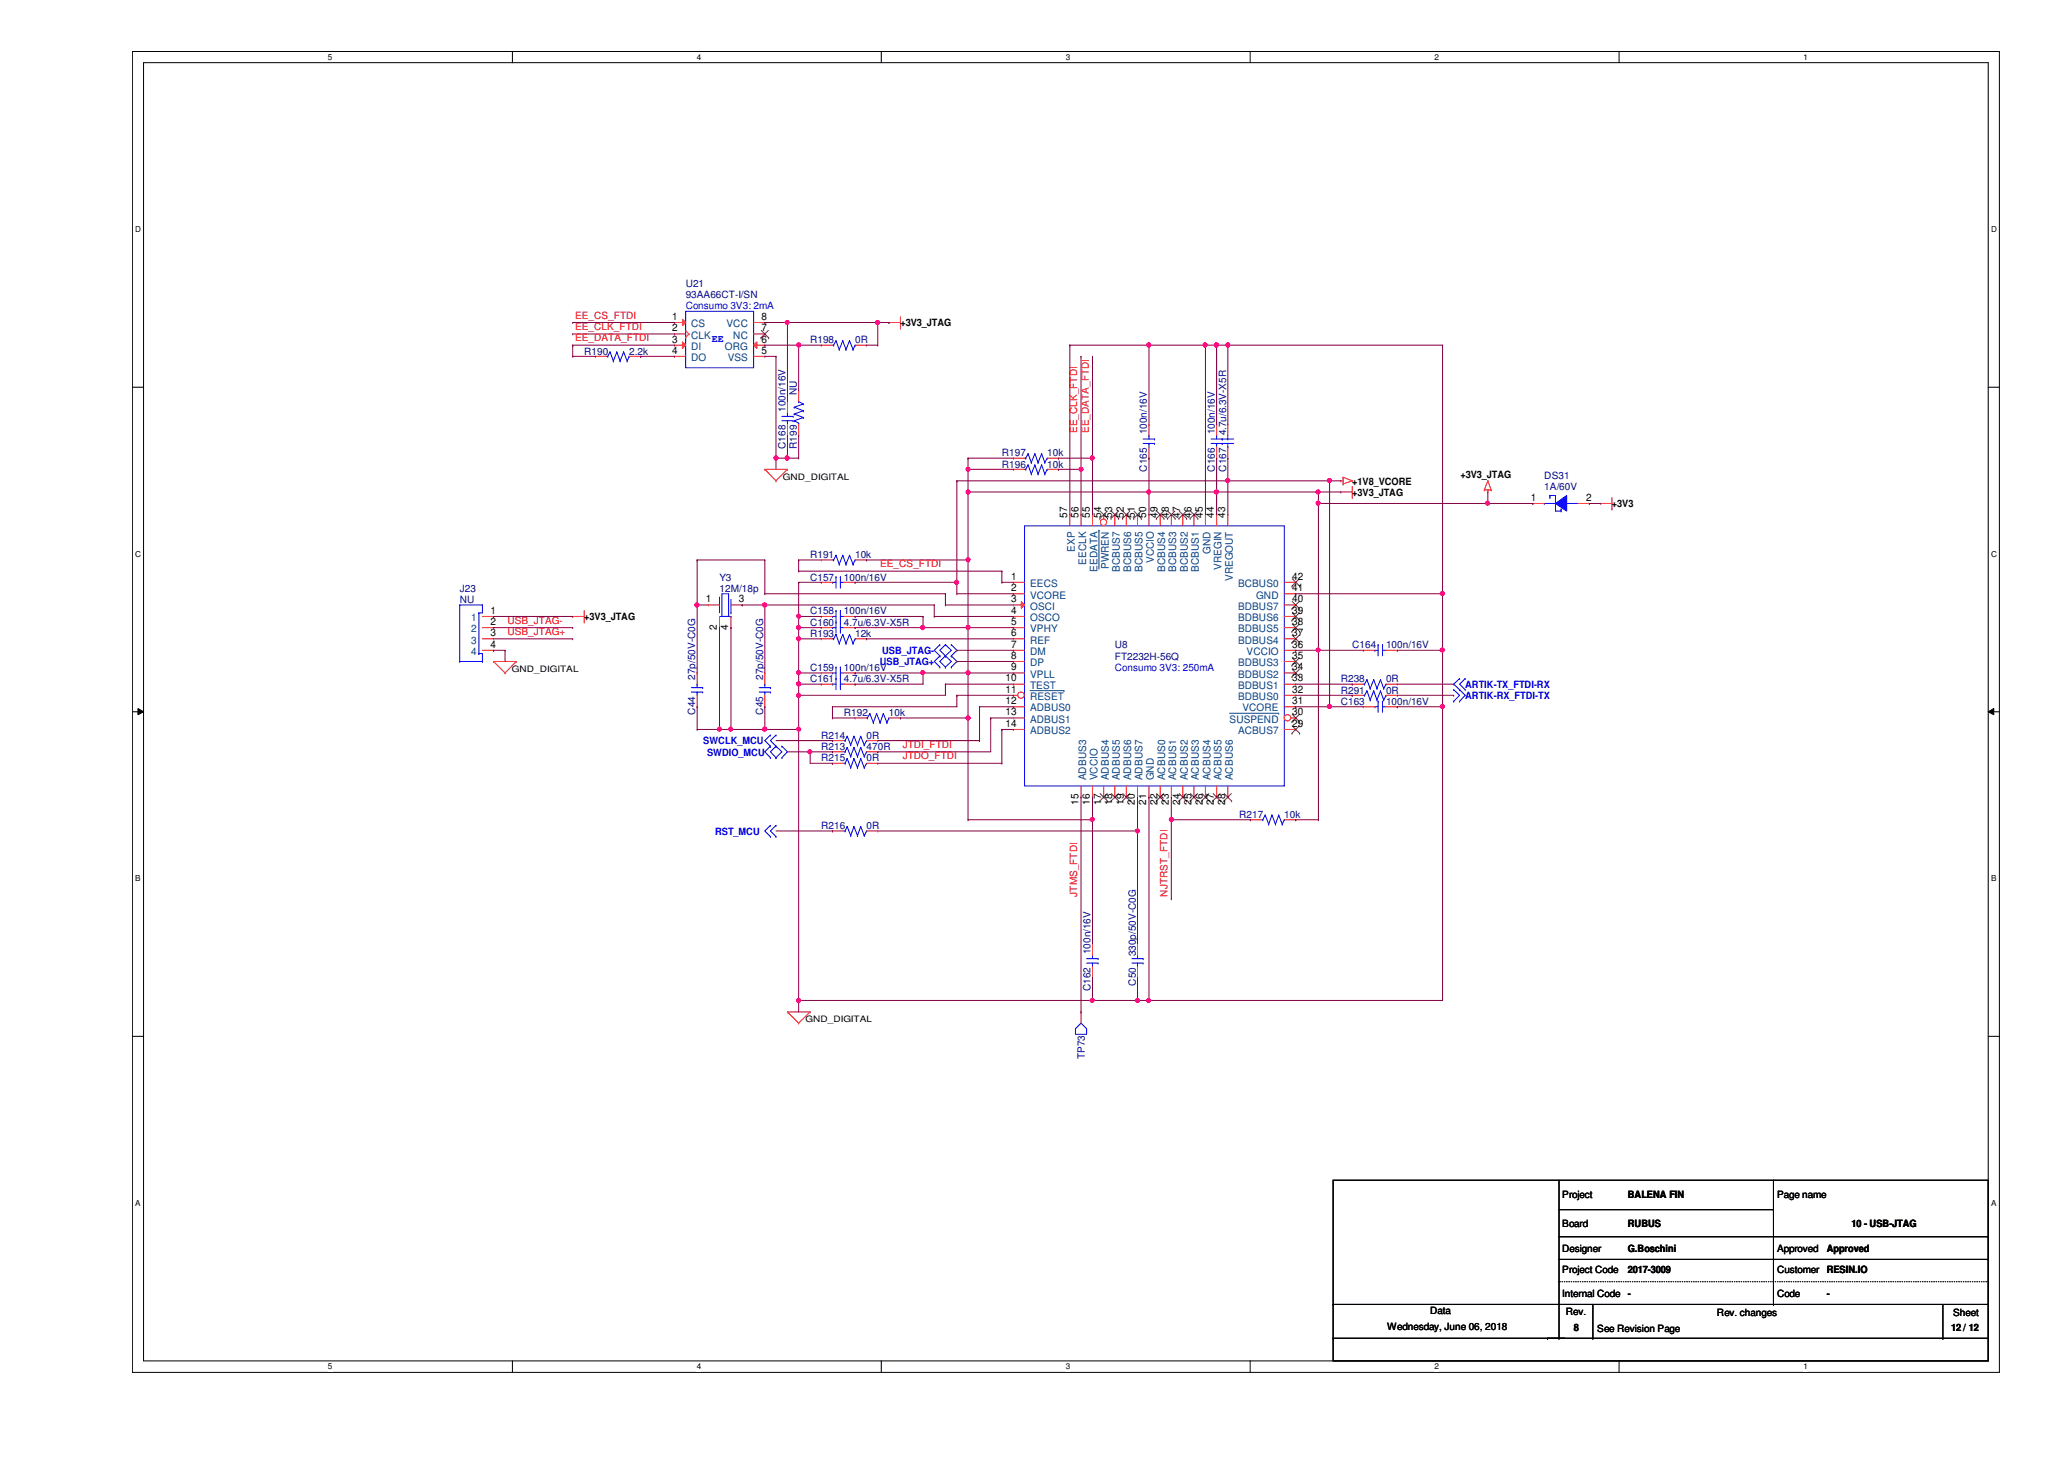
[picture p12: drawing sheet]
<svg xmlns="http://www.w3.org/2000/svg" width="297mm" height="210mm" viewBox="0 0 297 210" stroke-linecap="round" stroke-linejoin="round" font-family="sans-serif">
<defs><g id="words">
<g font-size="1.5">
<text x="96.7" y="46">1</text>
<text x="96.7" y="47.7">2</text>
<text x="109.6" y="47.7">7</text>
<text x="109.6" y="46">8</text>
<text x="96.7" y="49.3">3</text>
<text x="96.7" y="50.9">4</text>
<text x="109.6" y="50.9">5</text>
<text x="109.6" y="49.3">6</text>
<text x="153.6" y="74.5" transform="rotate(-90 153.6 74.5)">57</text>
<text x="155.2" y="74.5" transform="rotate(-90 155.2 74.5)">56</text>
<text x="156.8" y="74.5" transform="rotate(-90 156.8 74.5)">55</text>
<text x="158.5" y="74.5" transform="rotate(-90 158.5 74.5)">54</text>
<text x="160.1" y="74.5" transform="rotate(-90 160.1 74.5)">53</text>
<text x="161.7" y="74.5" transform="rotate(-90 161.7 74.5)">52</text>
<text x="163.3" y="74.5" transform="rotate(-90 163.3 74.5)">51</text>
<text x="165" y="74.5" transform="rotate(-90 165 74.5)">50</text>
<text x="166.6" y="74.5" transform="rotate(-90 166.6 74.5)">49</text>
<text x="168.2" y="74.5" transform="rotate(-90 168.2 74.5)">48</text>
<text x="169.8" y="74.5" transform="rotate(-90 169.8 74.5)">47</text>
<text x="171.4" y="74.5" transform="rotate(-90 171.4 74.5)">46</text>
<text x="173.1" y="74.5" transform="rotate(-90 173.1 74.5)">45</text>
<text x="174.7" y="74.5" transform="rotate(-90 174.7 74.5)">44</text>
<text x="176.3" y="74.5" transform="rotate(-90 176.3 74.5)">43</text>
<text x="220.3" y="72.1">1</text>
<text x="228.3" y="72.1">2</text>
<text x="145.5" y="83.4">1</text>
<text x="186" y="83.4">42</text>
<text x="70.6" y="88.3">1</text>
<text x="70.6" y="89.9">2</text>
<text x="101.6" y="86.7">1</text>
<text x="106.3" y="86.7">3</text>
<text x="145.5" y="85">2</text>
<text x="145.5" y="86.7">3</text>
<text x="145.5" y="88.3">4</text>
<text x="145.5" y="89.9">5</text>
<text x="186" y="85">41</text>
<text x="186" y="86.7">40</text>
<text x="186" y="88.3">39</text>
<text x="186" y="89.9">38</text>
<text x="70.6" y="91.5">3</text>
<text x="70.6" y="93.2">4</text>
<text x="103.2" y="90.6" transform="rotate(-90 103.2 90.6)">2</text>
<text x="104.8" y="90.6" transform="rotate(-90 104.8 90.6)">4</text>
<text x="145.5" y="91.5">6</text>
<text x="145.5" y="93.2">7</text>
<text x="145.5" y="94.8">8</text>
<text x="186" y="91.5">37</text>
<text x="186" y="93.2">36</text>
<text x="186" y="94.8">35</text>
<text x="144.7" y="98">10</text>
<text x="144.7" y="99.7">11</text>
<text x="144.7" y="101.3">12</text>
<text x="145.5" y="96.4">9</text>
<text x="186" y="96.4">34</text>
<text x="186" y="98">33</text>
<text x="186" y="99.7">32</text>
<text x="186" y="101.3">31</text>
<text x="144.7" y="102.9">13</text>
<text x="144.7" y="104.6">14</text>
<text x="186" y="102.9">30</text>
<text x="186" y="104.6">29</text>
<text x="155.2" y="115.8" transform="rotate(-90 155.2 115.8)">15</text>
<text x="156.8" y="115.8" transform="rotate(-90 156.8 115.8)">16</text>
<text x="158.5" y="115.8" transform="rotate(-90 158.5 115.8)">17</text>
<text x="160.1" y="115.8" transform="rotate(-90 160.1 115.8)">18</text>
<text x="161.7" y="115.8" transform="rotate(-90 161.7 115.8)">19</text>
<text x="163.3" y="115.8" transform="rotate(-90 163.3 115.8)">20</text>
<text x="165" y="115.8" transform="rotate(-90 165 115.8)">21</text>
<text x="166.6" y="115.8" transform="rotate(-90 166.6 115.8)">22</text>
<text x="168.2" y="115.8" transform="rotate(-90 168.2 115.8)">23</text>
<text x="169.8" y="115.8" transform="rotate(-90 169.8 115.8)">24</text>
<text x="171.4" y="115.8" transform="rotate(-90 171.4 115.8)">25</text>
<text x="173.1" y="115.8" transform="rotate(-90 173.1 115.8)">26</text>
<text x="174.7" y="115.8" transform="rotate(-90 174.7 115.8)">27</text>
<text x="176.3" y="115.8" transform="rotate(-90 176.3 115.8)">28</text>
</g>
<g font-size="1.5" fill="#004080">
<text x="99.5" y="47.1">CS</text>
<text x="104.6" y="47.1">VCC</text>
<text x="99.5" y="48.7">CLK</text>
<text x="99.5" y="50.3">DI</text>
<text x="99.5" y="51.9">DO</text>
<text x="104.3" y="50.3">ORG</text>
<text x="104.7" y="51.9">VSS</text>
<text x="105.5" y="48.7">NC</text>
<text x="154.7" y="79.4" transform="rotate(-90 154.7 79.4)">EXP</text>
<text x="156.3" y="81.2" transform="rotate(-90 156.3 81.2)">EECLK</text>
<text x="157.9" y="82.3" transform="rotate(-90 157.9 82.3)">EEDATA</text>
<text x="159.6" y="81.9" transform="rotate(-90 159.6 81.9)">PWREN</text>
<text x="161.2" y="82.3" transform="rotate(-90 161.2 82.3)">BCBUS7</text>
<text x="162.8" y="82.3" transform="rotate(-90 162.8 82.3)">BCBUS6</text>
<text x="164.4" y="82.3" transform="rotate(-90 164.4 82.3)">BCBUS5</text>
<text x="166.1" y="81" transform="rotate(-90 166.1 81)">VCCIO</text>
<text x="167.7" y="82.3" transform="rotate(-90 167.7 82.3)">BCBUS4</text>
<text x="169.3" y="82.3" transform="rotate(-90 169.3 82.3)">BCBUS3</text>
<text x="170.9" y="82.3" transform="rotate(-90 170.9 82.3)">BCBUS2</text>
<text x="172.6" y="82.3" transform="rotate(-90 172.6 82.3)">BCBUS1</text>
<text x="174.2" y="79.7" transform="rotate(-90 174.2 79.7)">GND</text>
<text x="175.8" y="82" transform="rotate(-90 175.8 82)">VREGIN</text>
<text x="177.4" y="83.6" transform="rotate(-90 177.4 83.6)">VREGOUT</text>
<text x="67.8" y="89.4">1</text>
<text x="148.3" y="84.5">EECS</text>
<text x="148.3" y="86.1">VCORE</text>
<text x="148.3" y="87.7">OSCI</text>
<text x="148.3" y="89.4">OSCO</text>
<text x="178.2" y="84.5">BCBUS0</text>
<text x="178.2" y="87.7">BDBUS7</text>
<text x="178.2" y="89.4">BDBUS6</text>
<text x="180.8" y="86.1">GND</text>
<text x="67.8" y="91">2</text>
<text x="67.8" y="92.6">3</text>
<text x="67.8" y="94.2">4</text>
<text x="148.3" y="91">VPHY</text>
<text x="148.3" y="92.6">REF</text>
<text x="148.3" y="94.2">DM</text>
<text x="148.3" y="95.8">DP</text>
<text x="178.2" y="91">BDBUS5</text>
<text x="178.2" y="92.6">BDBUS4</text>
<text x="178.2" y="95.8">BDBUS3</text>
<text x="179.4" y="94.2">VCCIO</text>
<text x="148.3" y="97.5">VPLL</text>
<text x="148.3" y="99.1">TEST</text>
<text x="148.3" y="100.7">RESET</text>
<text x="178.2" y="97.5">BDBUS2</text>
<text x="178.2" y="99.1">BDBUS1</text>
<text x="178.2" y="100.7">BDBUS0</text>
<text x="148.3" y="102.4">ADBUS0</text>
<text x="148.3" y="104">ADBUS1</text>
<text x="148.3" y="105.6">ADBUS2</text>
<text x="177" y="104">SUSPEND</text>
<text x="178.2" y="105.6">ACBUS7</text>
<text x="178.8" y="102.4">VCORE</text>
<text x="156.3" y="112.3" transform="rotate(-90 156.3 112.3)">ADBUS3</text>
<text x="157.9" y="112.3" transform="rotate(-90 157.9 112.3)">VCCIO</text>
<text x="159.6" y="112.3" transform="rotate(-90 159.6 112.3)">ADBUS4</text>
<text x="161.2" y="112.3" transform="rotate(-90 161.2 112.3)">ADBUS5</text>
<text x="162.8" y="112.3" transform="rotate(-90 162.8 112.3)">ADBUS6</text>
<text x="164.4" y="112.3" transform="rotate(-90 164.4 112.3)">ADBUS7</text>
<text x="166.1" y="112.3" transform="rotate(-90 166.1 112.3)">GND</text>
<text x="167.7" y="112.3" transform="rotate(-90 167.7 112.3)">ACBUS0</text>
<text x="169.3" y="112.3" transform="rotate(-90 169.3 112.3)">ACBUS1</text>
<text x="170.9" y="112.3" transform="rotate(-90 170.9 112.3)">ACBUS2</text>
<text x="172.6" y="112.3" transform="rotate(-90 172.6 112.3)">ACBUS3</text>
<text x="174.2" y="112.3" transform="rotate(-90 174.2 112.3)">ACBUS4</text>
<text x="175.8" y="112.3" transform="rotate(-90 175.8 112.3)">ACBUS5</text>
<text x="177.4" y="112.3" transform="rotate(-90 177.4 112.3)">ACBUS6</text>
</g>
<g font-size="1.4" fill="#000080">
<text x="98.7" y="41.3">U21</text>
<text x="98.7" y="42.9">93AA66CT-I/SN</text>
<text x="84.1" y="51">R190</text>
<text x="90.6" y="51">2.2k</text>
<text x="116.6" y="49.4">R198</text>
<text x="123.1" y="49.4">0R</text>
<text x="113" y="59.3" transform="rotate(-90 113 59.3)">100n/16V</text>
<text x="114.7" y="56.8" transform="rotate(-90 114.7 56.8)">NU</text>
<text x="113" y="64.6" transform="rotate(-90 113 64.6)">C168</text>
<text x="114.7" y="64.6" transform="rotate(-90 114.7 64.6)">R199</text>
<text x="144.2" y="65.7">R197</text>
<text x="150.7" y="65.7">10k</text>
<text x="165.1" y="62.5" transform="rotate(-90 165.1 62.5)">100n/16V</text>
<text x="174.8" y="62.5" transform="rotate(-90 174.8 62.5)">100n/16V</text>
<text x="176.4" y="62.7" transform="rotate(-90 176.4 62.7)">4.7u/6.3V-X5R</text>
<text x="144.2" y="67.3">R196</text>
<text x="150.7" y="67.3">10k</text>
<text x="165.1" y="67.9" transform="rotate(-90 165.1 67.9)">C165</text>
<text x="174.8" y="67.9" transform="rotate(-90 174.8 67.9)">C166</text>
<text x="176.4" y="67.9" transform="rotate(-90 176.4 67.9)">C167</text>
<text x="222.2" y="68.9">DS31</text>
<text x="222.2" y="70.5">1A/60V</text>
<text x="103.5" y="83.5">Y3</text>
<text x="116.6" y="83.5">C157</text>
<text x="116.6" y="80.3">R191</text>
<text x="121.5" y="83.5">100n/16V</text>
<text x="123.1" y="80.3">10k</text>
<text x="66.2" y="85.1">J23</text>
<text x="66.2" y="86.8">NU</text>
<text x="103.5" y="85.1">12M/18p</text>
<text x="116.6" y="88.4">C158</text>
<text x="121.5" y="88.4">100n/16V</text>
<text x="116.6" y="90">C160</text>
<text x="116.6" y="91.7">R193</text>
<text x="121.5" y="90">4.7u/6.3V-X5R</text>
<text x="123.1" y="91.7">12k</text>
<text x="160.4" y="93.3">U8</text>
<text x="160.4" y="94.9">FT2232H-56Q</text>
<text x="194.6" y="93.3">C164</text>
<text x="199.5" y="93.3">100n/16V</text>
<text x="100" y="97.8" transform="rotate(-90 100 97.8)">27p/50V-C0G</text>
<text x="109.8" y="97.8" transform="rotate(-90 109.8 97.8)">27p/50V-C0G</text>
<text x="116.6" y="98.2">C161</text>
<text x="116.6" y="96.5">C159</text>
<text x="121.5" y="98.2">4.7u/6.3V-X5R</text>
<text x="121.5" y="96.5">100n/16V</text>
<text x="193" y="98.2">R238</text>
<text x="193" y="99.8">R291</text>
<text x="193" y="101.4">C163</text>
<text x="199.5" y="98.2">0R</text>
<text x="199.5" y="99.8">0R</text>
<text x="199.5" y="101.4">100n/16V</text>
<text x="100" y="102.8" transform="rotate(-90 100 102.8)">C44</text>
<text x="109.8" y="102.8" transform="rotate(-90 109.8 102.8)">C45</text>
<text x="118.2" y="107.9">R213</text>
<text x="118.2" y="106.3">R214</text>
<text x="121.5" y="103">R192</text>
<text x="124.7" y="107.9">470R</text>
<text x="124.7" y="106.3">0R</text>
<text x="127.9" y="103">10k</text>
<text x="118.2" y="109.5">R215</text>
<text x="124.7" y="109.5">0R</text>
<text x="118.2" y="119.3">R216</text>
<text x="124.7" y="119.3">0R</text>
<text x="178.4" y="117.6">R217</text>
<text x="184.8" y="117.6">10k</text>
<text x="156.9" y="137.3" transform="rotate(-90 156.9 137.3)">100n/16V</text>
<text x="163.4" y="137.6" transform="rotate(-90 163.4 137.6)">330p/50V-C0G</text>
<text x="156.9" y="142.6" transform="rotate(-90 156.9 142.6)">C162</text>
<text x="163.4" y="141.8" transform="rotate(-90 163.4 141.8)">C50</text>
<text x="156.1" y="152.4" transform="rotate(-90 156.1 152.4)">TP73</text>
</g>
<g font-size="1.4" fill="#f00">
<text x="82.8" y="45.8">EE_CS_FTDI</text>
<text x="82.8" y="47.5">EE_CLK_FTDI</text>
<text x="82.8" y="49.1">EE_DATA_FTDI</text>
<text x="155" y="62.3" transform="rotate(-90 155 62.3)">EE_CLK_FTDI</text>
<text x="156.7" y="62.3" transform="rotate(-90 156.7 62.3)">EE_DATA_FTDI</text>
<text x="126.7" y="81.6">EE_CS_FTDI</text>
<text x="73" y="89.7">USB_JTAG-</text>
<text x="73" y="91.4">USB_JTAG+</text>
<text x="129.9" y="107.6">JTDI_FTDI</text>
<text x="129.9" y="109.3">JTDO_FTDI</text>
<text x="155" y="129" transform="rotate(-90 155 129)">JTMS_FTDI</text>
<text x="168" y="129" transform="rotate(-90 168 129)">NJTRST_FTDI</text>
</g>
<g font-size="1.4" fill="#00f">
<text x="98.7" y="44.5">Consumo 3V3: 2mA</text>
<text x="102.4" y="49.2">EE</text>
<text x="126.6" y="95.7">USB_JTAG+</text>
<text x="127" y="94.1">USB_JTAG-</text>
<text x="160.4" y="96.5">Consumo 3V3: 250mA</text>
<text x="210.9" y="100.6">ARTIK-RX_FTDI-TX</text>
<text x="210.9" y="99">ARTIK-TX_FTDI-RX</text>
<text x="101.2" y="107.1">SWCLK_MCU</text>
<text x="101.8" y="108.7">SWDIO_MCU</text>
<text x="102.9" y="120.1">RST_MCU</text>
</g>
<g font-size="1.4">
<text x="129.6" y="46.9">+3V3_JTAG</text>
<text x="194.6" y="71.3">+3V3_JTAG</text>
<text x="194.6" y="69.7">+1V8_VCORE</text>
<text x="210.2" y="68.7">+3V3_JTAG</text>
<text x="232" y="72.9">+3V3</text>
<text x="84.1" y="89.2">+3V3_JTAG</text>
<text x="224.8" y="172.4">Project</text>
<text x="234.3" y="172.4">BALENA FIN</text>
<text x="255.7" y="172.4">Page name</text>
<text x="224.8" y="176.5">Board</text>
<text x="234.3" y="176.5">RUBUS</text>
<text x="266.4" y="176.5">10 - USB-JTAG</text>
<text x="224.8" y="183.2">Project Code</text>
<text x="224.8" y="180.1">Designer</text>
<text x="234.3" y="183.2">2017-3009</text>
<text x="234.3" y="180.1">G.Boschini</text>
<text x="255.7" y="180.1">Approved</text>
<text x="255.7" y="183.2">Customer</text>
<text x="262.9" y="183.2">RESIN.IO</text>
<text x="262.9" y="180.1">Approved</text>
<text x="199.6" y="191.3">Wednesday, June 06, 2018</text>
<text x="205.8" y="189">Data</text>
<text x="224.8" y="186.6">Internal Code</text>
<text x="225.3" y="189.2">Rev.</text>
<text x="226.5" y="191.5">8</text>
<text x="229.9" y="191.6">See Revision Page</text>
<text x="234.3" y="186.6">-</text>
<text x="247.1" y="189.4">Rev. changes</text>
<text x="255.7" y="186.6">Code</text>
<text x="262.9" y="186.6">-</text>
<text x="280.8" y="191.5">12 / 12</text>
<text x="281.1" y="189.4">Sheet</text>
</g>
<g font-size="1.3">
<text x="112.6" y="69">GND_DIGITAL</text>
<text x="73.7" y="96.7">GND_DIGITAL</text>
<text x="115.9" y="147.1">GND_DIGITAL</text>
</g>
<g font-size="1.2">
<text x="47.2" y="8.6">5</text>
<text x="100.3" y="8.6">4</text>
<text x="153.4" y="8.6">3</text>
<text x="206.5" y="8.6">2</text>
<text x="259.5" y="8.6">1</text>
<text x="19.5" y="33.4">D</text>
<text x="286.6" y="33.4">D</text>
<text x="19.5" y="80.1">C</text>
<text x="286.6" y="80.1">C</text>
<text x="19.5" y="126.8">B</text>
<text x="286.6" y="126.8">B</text>
<text x="19.5" y="173.5">A</text>
<text x="286.6" y="173.5">A</text>
<text x="47.2" y="197">5</text>
<text x="100.3" y="197">4</text>
<text x="153.4" y="197">3</text>
<text x="206.5" y="197">2</text>
<text x="259.5" y="197">1</text>
</g>
</g></defs>
<path d="M19.1 7.4h268.6v190h-268.6zM20.7 9h265.4v186.8h-265.4z" fill="none" stroke="#000" stroke-width=".14"/>
<g fill="#fff">
<path d="M47.2 7.6h.6v1.3h-.6z"/>
<path d="M47.2 196h.6v1.3h-.6z"/>
</g>
<path d="M73.7 7.4v1.6M73.7 195.8v1.6" fill="none" stroke="#000" stroke-width=".14"/>
<g fill="#fff">
<path d="M100.3 7.6h.6v1.3h-.6z"/>
<path d="M100.3 196h.6v1.3h-.6z"/>
</g>
<path d="M126.8 7.4v1.6M126.8 195.8v1.6" fill="none" stroke="#000" stroke-width=".14"/>
<g fill="#fff">
<path d="M153.4 7.6h.6v1.3h-.6z"/>
<path d="M153.4 196h.6v1.3h-.6z"/>
</g>
<path d="M179.9 7.4v1.6M179.9 195.8v1.6" fill="none" stroke="#000" stroke-width=".14"/>
<g fill="#fff">
<path d="M206.5 7.6h.6v1.3h-.6z"/>
<path d="M206.5 196h.6v1.3h-.6z"/>
</g>
<path d="M233 7.4v1.6M233 195.8v1.6" fill="none" stroke="#000" stroke-width=".14"/>
<g fill="#fff">
<path d="M259.5 7.6h.6v1.3h-.6z"/>
<path d="M259.5 196h.6v1.3h-.6z"/>
<path d="M19.5 32.3h.8v1.4h-.8z"/>
<path d="M286.6 32.3h.8v1.4h-.8z"/>
<path d="M19.5 79h.8v1.3h-.8z"/>
<path d="M286.6 79h.8v1.3h-.8z"/>
</g>
<path d="M19.1 55.7h1.6M286.1 55.7h1.6" fill="none" stroke="#000" stroke-width=".14"/>
<g fill="#fff">
<path d="M19.5 125.7h.7v1.3h-.7z"/>
<path d="M286.6 125.7h.7v1.3h-.7z"/>
</g>
<path d="M19.1 102.4h1.6M19.9 101.9l.8 .5-.8 .4zM286.1 102.4l.8-.5v.9zM286.1 102.4h1.6" fill="none" stroke="#000" stroke-width=".14"/>
<path d="M19.9 101.9l.8 .5-.8 .4zM286.1 102.4l.8-.5v.9z" fill="#000"/>
<g fill="#fff">
<path d="M19.5 172.4h.7v1.3h-.7z"/>
<path d="M286.6 172.4h.7v1.3h-.7z"/>
</g>
<g fill="none" stroke="#000" stroke-width=".14">
<path d="M19.1 149.1h1.6M286.1 149.1h1.6M191.9 169.8h94.2v26h-94.2zM224.4 177.9h61.7M224.4 169.8v22.7M224.4 174h30.8M255.2 174.7h.1M255.2 174h.1M255.2 169.8v17.9M286.1 177.9h.1M191.9 192.5h.1M191.9 187.7h.1"/>
<path d="M191.9 192.5h94.2M191.9 187.7h94.2M222.7 192.5h.1M224.4 192.5h.1M224.4 181.2h61.7M229.2 192.5h.1M229.2 187.7v4.8M255.2 187.7h.1M279.6 192.5h.1M279.6 187.7v4.8M286.1 181.2h.1"/>
</g>
<g fill="none" stroke="#f00" stroke-width=".14">
<path d="M127.9 46.4h.1M127.9 46.4h1.7M129.6 47.2h.1M129.6 45.6v1.6M110.1 67.5h.1M110.1 67.5h3.2M110.1 67.5l1.6 1.7M111.7 69.2h.1M113.3 67.5h.1M113.3 67.5l-1.6 1.7M145.8 65.9h.1M145.8 65.9h1.6"/>
<path d="M150.7 65.9h1.6M152.3 65.9h.1M175.1 61h.1M175.1 65.9h.1M175.1 61v1.7M175.1 64.3v1.6M193 70.8h.1M193 69.2h.1M193 70.8h1.6M193 69.2h.3M193.3 68.7h.1M193.3 69.6h.1"/>
<path d="M193.3 68.7v.9M193.3 68.7l1.3 .5M194.6 71.6h.1M194.6 69.2h.1M194.6 70v1.6M194.6 69.2l-1.3 .4M213.6 70.5h.1M213.6 70.5h1M214.1 70.8h.1M214.1 69.2h.1M214.1 70.5v.3M214.1 69.2l-.5 1.3"/>
<path d="M214.1 69.2l.5 1.3M214.6 70.5h.1M230.4 72.4h.1M230.4 72.4h1.6M232 73.2h.1M232 71.6v1.6M71 95.2h.1M71 95.2h3.3M71 95.2l1.7 1.6M72.7 96.8h.1M74.3 95.2h.1M74.3 95.2l-1.6 1.6"/>
<path d="M82.4 88.7h.1M82.4 88.7h1.7M84.1 89.5h.1M84.1 87.8v1.7M145.8 83.8h.1M145.8 85.4h.1M145.8 83.8h1.6M145.8 85.4h1.6M119.8 119.5h.1M119.8 119.5h1.7M124.7 119.5h1.6M126.3 119.5h.1"/>
<path d="M157.2 135.8h.1M157.2 135.8v1.7M157.2 139.1v1.6M113.3 145.6h.1M113.3 145.6h3.3M113.3 145.6l1.6 1.6M114.9 147.2h.1M116.6 145.6h.1M116.6 145.6l-1.7 1.6M157.2 140.7h.1"/>
</g>
<g fill="none" stroke="#00f" stroke-width=".14">
<path d="M147.4 75.6h37.4v37.5h-37.4zM147.4 65.9h.2M147.6 65.9h.1M148 65.3h.1M148 65.3l-.4 .6M148 65.3l.4 1.2M148.4 66.5h.1M148.9 65.3h.1M148.9 65.3l-.5 1.2M148.9 65.3l.5 1.2M149.4 66.5h.1M149.9 65.3h.1"/>
<path d="M149.9 65.3l-.5 1.2M149.9 65.3l.5 1.2M150.4 66.5h.1M150.7 65.9h.1M150.7 65.9l-.3 .6M174.3 63.8h1.6M174.3 63.2h1.6M175.1 62.7h.1M175.1 63.8h.1M175.1 62.7v.5M175.1 63.8v.5M175.9 63.8h.1"/>
<path d="M175.9 63.2h.1M135.3 94.4h.1M135.3 92.8h.1M135.3 96h.1M135.3 94.4l-.8 .8 .8 .8M135.3 92.8l-.8 .8 .8 .8M136.1 94.4h.1M136.1 92.8h.1M136.1 96h.1M136.1 94.4l-.8 .8 .8 .8M136.1 92.8l.8 .8-.8 .8M136.1 92.8l-.8 .8 .8 .8"/>
<path d="M136.1 94.4l.8 .8-.8 .8M136.9 92.8h.1M136.9 94.4h.1M136.9 96h.1M136.9 92.8l.8 .8-.8 .8M136.9 94.4l.8 .8-.8 .8M209.2 99.2h.1M209.2 99.2l.9 .8-.9 .9M210.1 99.2h.1M210.1 97.6h.1M210.1 99.2l.8 .8-.8 .9M210.1 97.6l-.9 .8 .9 .8"/>
<path d="M210.9 99.2h.1M210.9 97.6h.1M210.9 97.6l-.8 .8 .8 .8M110.9 109h.1M110.9 107.4h.1M110.9 105.7h.1M110.9 118.7h.1M110.9 107.4l-.8 .8 .8 .8M110.9 105.7l-.8 .9 .8 .8M110.9 118.7l-.8 .8 .8 .9M111.7 109h.1M111.7 107.4h.1"/>
<path d="M111.7 105.7h.1M111.7 118.7h.1M111.7 107.4l.8 .8-.8 .8M111.7 107.4l-.8 .8 .8 .8M111.7 105.7l-.8 .9 .8 .8M111.7 118.7l-.8 .8 .8 .9M112.5 107.4h.1M112.5 109h.1M112.5 107.4l.8 .8-.8 .8M121.5 119.5h.1M121.6 119.5h.1M121.9 118.9h.1"/>
<path d="M121.9 118.9l-.3 .6M121.9 118.9l.5 1.3M122.9 118.9h.1M122.9 118.9l-.5 1.3M122.9 118.9l.5 1.3M123.9 118.9h.1M123.9 118.9l-.5 1.3M123.9 118.9l.5 1.3M124.7 119.5h.1M124.7 119.5l-.3 .7M209.2 100.9h.1M210.1 100.9h.1"/>
<path d="M110.9 120.4h.1M111.7 120.4h.1M122.4 120.2h.1M123.4 120.2h.1M124.4 120.2h.1M156.4 138.6h1.6M156.4 137.9h1.6M157.2 137.5h.1M157.2 138.6h.1M157.2 137.5v.4M157.2 138.6v.5M158 138.6h.1"/>
<path d="M158 137.9h.1"/>
</g>
<path d="M224.4 184.4h61.7M286.1 184.4h.1" fill="none" stroke="#000" stroke-width=".14" stroke-dasharray="0 .3"/>
<path d="M147 86.6l.4 .4-.4 .5z" fill="#f00"/>
<g fill="none" stroke="#f00" stroke-width=".14">
<path d="M145.8 87h.1M145.8 88.7h.1M145.8 90.3h.1M145.8 91.9h.1M145.8 93.6h.1M145.8 95.2h.1M145.8 96.8h.1M145.8 98.4h.1M145.8 87h1.6M145.8 88.7h1.6M145.8 90.3h1.6M145.8 91.9h1.6"/>
<path d="M145.8 93.6h1.6M145.8 95.2h1.6M145.8 96.8h1.6M145.8 98.4h1.6M147 86.6l.4 .4-.4 .5z"/>
</g>
<circle cx="146.9" cy="100" r=".46" fill="#fff"/>
<g fill="none" stroke="#f00" stroke-width=".14">
<path d="M155.6 74h.1M155.6 74v1.6M157.2 74h.1M157.2 74v1.6M145.8 100h.1M145.8 101.7h.1M145.8 103.3h.1M145.8 104.9h.1M145.8 100h.7M145.8 101.7h1.6M145.8 103.3h1.6M145.8 104.9h1.6"/>
<path d="M155.6 114.7h.1M155.6 113.1v1.6M157.2 114.7h.1M157.2 113.1v1.6M158.8 114.7h.1M158.8 113.1v1.6M160.4 114.7h.1M160.4 113.1v1.6M162.1 114.7h.1M162.1 113.1v1.6M163.7 114.7h.1M163.7 113.1v1.6"/>
<path d="M165.4 114.7h.1M165.4 113.1v1.6M167 114.7h.1M167 113.1v1.6M168.6 114.7h.1M168.6 113.1v1.6M170.2 114.7h.1M170.2 113.1v1.6M171.8 114.7h.1M171.8 113.1v1.6M173.5 114.7h.1M173.5 113.1v1.6"/>
<path d="M175.1 114.7h.1M175.1 113.1v1.6M176.7 114.7h.1M176.7 113.1v1.6"/>
<circle cx="146.9" cy="100" r=".46"/>
</g>
<path d="M148.3 99.4h4.8M153.1 99.4h.1" fill="none" stroke="#004080" stroke-width=".14"/>
<g fill="none" stroke="#804000" stroke-width=".14">
<path d="M158.3 115.2h.1M158.3 114.2l1.1 1M159.3 114.2l-1 1M159.4 115.2h.1M159.9 115.2h.1M159.9 114.2l1.1 1M161 114.2l-1.1 1M161 115.2h.1M161.5 115.2h.1M161.6 114.2l1 1M162.6 114.2l-1.1 1M162.6 115.2h.1"/>
<path d="M166.4 115.2h.1M166.5 114.2l1 1M167.5 114.2l-1.1 1M167.5 115.2h.1M169.7 115.2h.1M169.7 114.2l1.1 1M170.7 114.2l-1 1M170.8 115.2h.1M171.3 115.2h.1M171.3 114.2l1.1 1M172.3 114.2l-1 1M172.4 115.2h.1"/>
<path d="M172.9 115.2h.1M173 114.2l1 1M174 114.2l-1.1 1M174 115.2h.1M174.5 115.2h.1M174.6 114.2l1 1M175.6 114.2l-1.1 1M175.6 115.2h.1M176.1 115.2h.1M176.2 114.2l1 1M177.2 114.2l-1.1 1M177.2 115.2h.1"/>
</g>
<circle cx="158.8" cy="75.1" r=".46" fill="#fff"/>
<g fill="none" stroke="#f00" stroke-width=".14">
<path d="M158.8 74h.1M158.8 74v.7M160.4 74h.1M160.4 74v1.6M162.1 74h.1M162.1 74v1.6M163.7 74h.1M163.7 74v1.6M165.4 74h.1M165.4 74v1.6M167 74h.1M167 74v1.6"/>
<path d="M168.6 74h.1M168.6 74v1.6M170.2 74h.1M170.2 74v1.6M171.8 74h.1M171.8 74v1.6M173.5 74h.1M173.5 74v1.6M175.1 74h.1M175.1 74v1.6M176.7 74h.1M176.7 74v1.6"/>
<path d="M184.8 83.8h1.7M184.8 85.4h1.7M184.8 87h1.7M184.8 88.7h1.7M184.8 90.3h1.7M184.8 91.9h1.7M184.8 93.6h1.7M184.8 95.2h1.7M184.8 96.8h1.7M184.8 98.4h1.7M186.5 83.8h.1M186.5 85.4h.1"/>
<path d="M186.5 87h.1M186.5 88.7h.1M186.5 90.3h.1M186.5 91.9h.1M186.5 93.6h.1M186.5 95.2h.1M186.5 96.8h.1M186.5 98.4h.1M184.8 100h1.7M184.8 101.7h1.7M186.5 100h.1M186.5 101.7h.1"/>
<circle cx="158.8" cy="75.1" r=".46"/>
</g>
<g fill="none" stroke="#804000" stroke-width=".14">
<path d="M158.3 74.6h.1M158.3 73.5l1.1 1.1M159.3 73.5l-1 1.1M159.4 74.6h.1M159.9 74.6h.1M159.9 73.5l1.1 1.1M161 73.5l-1.1 1.1M161 74.6h.1M161.5 74.6h.1M161.6 73.5l1 1.1M162.6 73.5l-1.1 1.1M162.6 74.6h.1"/>
<path d="M163.2 74.6h.1M163.2 73.5l1.1 1.1M164.2 73.5l-1 1.1M164.3 74.6h.1M166.4 74.6h.1M166.5 73.5l1 1.1M167.5 73.5l-1.1 1.1M167.5 74.6h.1M168 74.6h.1M168.1 73.5l1 1.1M169.1 73.5l-1.1 1.1M169.1 74.6h.1"/>
<path d="M169.7 74.6h.1M169.7 73.5l1.1 1.1M170.7 73.5l-1 1.1M170.8 74.6h.1M171.3 74.6h.1M171.3 73.5l1.1 1.1M172.3 73.5l-1 1.1M172.4 74.6h.1M185.9 84.3h.1M185.9 87.6h.1M185.9 89.2h.1M185.9 90.8h.1"/>
<path d="M185.9 92.5h.1M185.9 95.7h.1M185.9 97.4h.1M186 91.4l1 1.1M186 83.3l1 1M186 86.5l1 1.1M186 88.2l1 1M186 89.8l1 1M186 94.7l1 1M186 96.3l1 1.1M187 83.3l-1.1 1M187 86.5l-1.1 1.1"/>
<path d="M187 88.2l-1.1 1M187 89.8l-1.1 1M187 91.4l-1.1 1.1M187 94.7l-1.1 1M187 96.3l-1.1 1.1M187 84.3h.1M187 87.6h.1M187 89.2h.1M187 90.8h.1M187 92.5h.1M187 95.7h.1M187 97.4h.1"/>
</g>
<path d="M158.2 76.3h.1M158.2 76.3v5.6" fill="none" stroke="#004080" stroke-width=".14"/>
<circle cx="185.3" cy="103.3" r=".46" fill="#fff"/>
<g fill="none" stroke="#f00" stroke-width=".14">
<path d="M85.7 51.3h.1M85.7 51.3h1.6M90.6 51.3h1.6M92.2 51.3h.1M113.3 57.8h.1M113.3 57.8v1.6M113.3 62.7h.1M113.3 61v1.7M145.8 67.5h.1M145.8 67.5h1.6M150.7 67.5h1.6M152.3 67.5h.1"/>
<path d="M154 74h.1M154 74v1.6M176.7 65.9h.1M176.7 61h.1M176.7 61v1.7M176.7 64.3v1.6M100.3 96.8h.1M100.3 96.8v1.6M118.2 90.3h.1M118.2 83.8h.1M118.2 91.9h.1M118.2 88.7h.1"/>
<path d="M118.2 90.3h1.6M118.2 83.8h1.6M118.2 91.9h1.6M118.2 88.7h1.6M121.5 90.3h1.6M121.5 83.8h1.6M121.5 88.7h1.6M123.1 90.3h.1M123.1 83.8h.1M123.1 88.7h.1M123.1 91.9h1.6M124.7 91.9h.1"/>
<path d="M194.6 98.4h.1M194.6 98.4h1.6M199.5 98.4h1.6M201.1 98.4h.1M100.3 101.7h.1M100.3 100v1.7M119.8 108.2h.1M119.8 108.2h1.7M124.7 108.2h1.6M126.3 108.2h.1M184.8 104.9h1.7M185.8 103.3h.7"/>
<path d="M186.5 103.3h.1M186.5 104.9h.1M194.6 100h.1M194.6 100h1.6M199.5 100h1.6M201.1 100h.1M155.6 145.6h.1M155.6 145.6v1.6"/>
<circle cx="185.3" cy="103.3" r=".46"/>
</g>
<path d="M185.9 103.8h.1M185.9 105.5h.1M186 102.8l1 1M186 104.4l1 1.1M187 102.8l-1.1 1M187 104.4l-1.1 1.1M187 103.8h.1M187 105.5h.1" fill="none" stroke="#804000" stroke-width=".14"/>
<path d="M177 102.6h7M184 102.6h.1" fill="none" stroke="#004080" stroke-width=".14"/>
<g fill="none" stroke="#00f" stroke-width=".14">
<path d="M87.3 51.3h.2M87.5 51.3h.1M87.8 50.6h.1M87.8 50.6l-.3 .7M87.8 50.6l.5 1.3M88.3 51.9h.1M88.8 50.6h.1M88.8 50.6l-.5 1.3M88.8 50.6l.4 1.3M89.2 51.9h.1M89.7 50.6h.1M89.7 50.6l-.5 1.3"/>
<path d="M89.7 50.6l.6 1.3M90.3 51.9h.1M90.6 51.3h.1M90.6 51.3l-.3 .6M112.5 59.9h1.6M113.3 59.4h.1M113.3 59.4v.5M114.1 59.9h.1M112.5 60.5h1.6M113.3 60.5h.1M113.3 60.5v.5M114.1 60.5h.1"/>
<path d="M147.4 67.5h.2M147.6 67.5h.1M148 66.9h.1M148 66.9l-.4 .6M148 66.9l.4 1.3M148.4 68.2h.1M148.9 66.9h.1M148.9 66.9l-.5 1.3M148.9 66.9l.5 1.3M149.4 68.2h.1M149.9 66.9h.1M149.9 66.9l-.5 1.3"/>
<path d="M149.9 66.9l.5 1.3M150.4 68.2h.1M150.7 67.5h.1M150.7 67.5l-.3 .7M175.9 63.2h.1M175.9 63.8h.1M175.9 63.2h1.6M175.9 63.8h1.6M176.7 64.3h.1M176.7 63.2h.1M176.7 62.7v.5M176.7 63.8v.5"/>
<path d="M222.3 72.4h.1M222.3 72.4h1.6M225.5 72.4h.1M225.5 72.4h1.6M99.5 99.6h1.6M99.5 98.9h1.6M100.3 98.4h.1M100.3 99.6h.1M100.3 98.4v.5M100.3 99.6v.4M101.1 99.6h.1M101.1 98.9h.1"/>
<path d="M119.8 90.3h.1M119.8 83.8h.1M119.8 88.7h.1M119.8 90.3h.5M119.8 83.8h.5M119.8 91.9h.2M119.8 88.7h.5M120 91.9h.1M120.3 89.5h.1M120.3 83h.1M120.3 91.3h.1M120.3 87.8h.1"/>
<path d="M120.3 83v1.6M120.3 87.8v3.3M120.3 91.3l-.3 .6M120.3 91.3l.5 1.3M120.8 92.6h.1M120.9 89.5h.1M120.9 90.3h.1M120.9 83h.1M120.9 83.8h.1M120.9 87.8h.1M120.9 88.7h.1M120.9 83v1.6"/>
<path d="M120.9 87.8v3.3M120.9 90.3h.6M120.9 83.8h.6M120.9 88.7h.6M121.3 91.3h.1M121.3 91.3l-.5 1.3M121.3 91.3l.5 1.3M121.8 92.6h.1M122.3 91.3h.1M122.3 91.3l-.5 1.3M122.3 91.3l.5 1.3M122.8 92.6h.1"/>
<path d="M123.1 91.9h.1M123.1 91.9l-.3 .7M196.2 98.4h.2M196.4 98.4h.1M196.7 97.8h.1M196.7 99.4h.1M196.7 97.8l-.3 .6M196.7 97.8l.5 1.3M196.7 99.4l-.3 .6M196.7 99.4l.5 1.3M197.2 99.1h.1M197.7 97.8h.1"/>
<path d="M197.7 99.4h.1M197.7 97.8l-.5 1.3M197.7 97.8l.5 1.3M197.7 99.4l-.5 1.3M197.7 99.4l.5 1.3M198.2 99.1h.1M198.7 97.8h.1M198.7 99.4h.1M198.7 97.8l-.5 1.3M198.7 97.8l.4 1.3M198.7 99.4l-.5 1.3M198.7 99.4l.4 1.3"/>
<path d="M199.1 99.1h.1M199.5 98.4h.1M199.5 98.4l-.4 .7M121.5 108.2h.1M121.6 108.2h.1M121.9 107.5h.1M121.9 107.5l-.3 .7M121.9 107.5l.5 1.3M122.4 108.8h.1M122.9 107.5h.1M122.9 107.5l-.5 1.3M122.9 107.5l.5 1.3"/>
<path d="M123.4 108.8h.1M123.9 107.5h.1M123.9 107.5l-.5 1.3M123.9 107.5l.5 1.3M124.4 108.8h.1M124.7 108.2h.1M124.7 108.2l-.3 .6M196.2 100h.2M196.4 100h.1M197.2 100.7h.1M198.2 100.7h.1M199.1 100.7h.1"/>
<path d="M199.5 100h.1M199.5 100l-.4 .7M154.8 148l.8-.8 .8 .8v.8h-1.6z"/>
</g>
<path d="M223.9 72.4l1.6-1.1v2.2z" fill-rule="evenodd" fill="#00f"/>
<g fill="none" stroke="#00f" stroke-width=".14">
<path d="M98.7 44.8h9.8v8.1h-9.8zM114.3 59.6h.1M114.3 58.6h.1M114.3 59.6l1.3 .5M114.3 58.6l1.3 .5M114.9 57.8h.1M114.9 57.8l.7 .3M115.6 59.1h.1M115.6 58.1h.1M115.6 59.1l-1.3 .5M115.6 58.1l-1.3 .5M114.3 60.5h.1"/>
<path d="M114.3 60.5l.6 .4M114.9 60.9h.1M114.9 60.9v.1M115.6 60.1h.1M115.6 60.1l-1.3 .4M223.1 71.3h.1M223.1 71.6h.1M223.1 71.3h.8M223.1 71.3v.3M223.9 72.4l1.6-1.1v2.2zM223.9 71.3h.1M223.9 71.3v2.2h.8"/>
<path d="M224.7 73.2h.1M224.7 73.5h.1M224.7 73.2v.3M103.5 88h.1M103.5 85.9v2.1M103.5 88.7h1.7M103.9 85.4h1v3.3h-1zM105.2 88.2h.1M105.2 88.7h.1M105.2 86.2v2M109.3 99.6h1.6M109.3 98.9h1.6"/>
<path d="M110.1 98.4h.1M110.1 99.6h.1M110.1 98.4v.5M110.1 99.6v.4M110.9 99.6h.1M110.9 98.9h.1M197.9 93.6h.1M197.9 93.6h.4M198.3 92.8h.1M198.3 92.8v1.6M199 92.8h.1M199 93.6h.1"/>
<path d="M199 92.8v1.6M199 93.6h.5M124.7 103.3h.1M124.8 103.3h.1M125.2 102.7h.1M125.2 102.7l-.4 .6M125.2 102.7l.5 1.3M125.7 104h.1M126.2 102.7h.1M126.2 102.7l-.5 1.3M126.2 102.7l.5 1.3M126.7 104h.1"/>
<path d="M127.1 102.7h.1M127.1 102.7l-.4 1.3M127.1 102.7l.5 1.3M127.6 104h.1M127.9 103.3h.1M127.9 103.3l-.3 .7M181.6 117.9h.1M181.7 117.9h.1M182.1 117.3h.1M182.1 117.3l-.4 .6M182.1 117.3l.5 1.3M182.6 118.6h.1"/>
<path d="M183 117.3h.1M183 117.3l-.4 1.3M183 117.3l.6 1.3M183.6 118.6h.1M184 117.3h.1M184 117.3l-.4 1.3M184 117.3l.5 1.3M184.5 118.6h.1M184.8 117.9h.1M184.8 117.9l-.3 .7M197.9 101.7h.1M197.9 101.7h.4"/>
<path d="M198.3 100.9h.1M198.3 100.9v1.6M199 100.9h.1M199 101.7h.1M199 100.9v1.6M199 101.7h.5"/>
</g>
<g fill="none" stroke="#f00" stroke-width=".14">
<path d="M114.9 56.2h.1M114.9 56.2v1.6M114.9 62.7h.1M114.9 61v1.7M220.6 72.4h.1M220.6 72.4h1.7M227.1 72.4h1.6M228.7 72.4h.1M101.9 87h.1M101.9 87h1.6M103.5 90.3h.1M103.5 88.7v1.6"/>
<path d="M105.2 90.3h.1M105.2 87h1.6M105.2 88.7v1.6M106.8 87h.1M110.1 96.8h.1M110.1 96.8v1.6M196.2 93.6h.1M196.2 93.6h1.7M199.5 93.6h1.6M201.1 93.6h.1M110.1 101.7h.1M110.1 100v1.7"/>
<path d="M123.1 103.3h.1M123.1 103.3h1.6M127.9 103.3h1.7M129.6 103.3h.1M180 117.9h.1M180 117.9h1.6M184.8 117.9h1.7M186.5 117.9h.1M196.2 101.7h.1M196.2 101.7h1.7M199.5 101.7h1.6M201.1 101.7h.1"/>
</g>
<path d="M98.2 45.9l.5 .5-.5 .5z" fill="#f00"/>
<path d="M97.1 46.4h.1M97.1 48h.1M97.1 46.4h1.6M97.1 48h1.6M98.2 45.9l.5 .5-.5 .5zM98.7 48.5h.1M98.7 47.6l.4 .4M99.1 48h.1M99.1 48l-.4 .5" fill="none" stroke="#f00" stroke-width=".14"/>
<path d="M98.2 49.2l.5 .5-.5 .4z" fill="#f00"/>
<path d="M97.1 49.7h.1M97.1 51.3h.1M97.1 49.7h1.6M97.1 51.3h1.6M98.2 49.2l.5 .5-.5 .4zM108.5 51.3h1.6M110.1 51.3h.1" fill="none" stroke="#f00" stroke-width=".14"/>
<path d="M108.5 49.7l.4-.5v.9z" fill="#f00"/>
<g fill="none" stroke="#f00" stroke-width=".14">
<path d="M108.5 49.7l.4-.5v.9zM108.5 49.7h1.6M108.5 48h1.6M108.5 46.4h1.6M110.1 49.7h.1M110.1 48h.1M110.1 46.4h.1M118.2 49.7h.1M118.2 49.7h1.6M123.1 49.7h1.6M124.7 49.7h.1M165.4 61h.1"/>
<path d="M165.4 65.9h.1M165.4 61v1.7M165.4 64.3v1.6M69.4 88.7h1.6M69.4 90.3h1.6M69.4 91.9h1.6M69.4 93.6h1.6M71 88.7h.1M71 90.3h.1M71 91.9h.1M71 93.6h.1M118.2 98.4h.1"/>
<path d="M118.2 96.8h.1M118.2 80.6h.1M118.2 98.4h1.6M118.2 96.8h1.6M118.2 80.6h1.6M121.5 98.4h1.6M121.5 96.8h1.6M123.1 98.4h.1M123.1 96.8h.1M123.1 80.6h1.6M124.7 80.6h.1M119.8 106.6h.1"/>
<path d="M119.8 109.8h.1M119.8 106.6h1.7M119.8 109.8h1.7M124.7 106.6h1.6M124.7 109.8h1.6M126.3 106.6h.1M126.3 109.8h.1M163.7 135.8h.1M163.7 135.8v1.7M163.7 139.1v1.6M163.7 140.7h.1"/>
</g>
<path d="M109.5 48.6h.1M109.6 47.5l1 1.1M110.6 47.5l-1.1 1.1M110.6 48.6h.1" fill="none" stroke="#804000" stroke-width=".14"/>
<g fill="none" stroke="#00f" stroke-width=".14">
<path d="M119.8 49.7h.2M120 49.7h.1M120.3 49h.1M120.3 49l-.3 .7M120.3 49l.5 1.3M120.8 50.3h.1M121.3 49h.1M121.3 49l-.5 1.3M121.3 49l.5 1.3M121.8 50.3h.1M122.3 49h.1M122.3 49l-.5 1.3"/>
<path d="M122.3 49l.5 1.3M122.8 50.3h.1M123.1 49.7h.1M123.1 49.7l-.3 .6M120.3 79.9h.1M120.3 79.9l-.3 .7M120.3 79.9l.5 1.3M121.3 79.9h.1M121.3 79.9l-.5 1.3M121.3 79.9l.5 1.3M122.3 79.9h.1M122.3 79.9l-.5 1.3"/>
<path d="M122.3 79.9l.5 1.3M164.5 63.8h1.7M164.5 63.2h1.7M165.4 62.7h.1M165.4 63.8h.1M165.4 62.7v.5M165.4 63.8v.5M166.2 63.8h.1M166.2 63.2h.1M66.2 87h.1M66.2 95.2h.1M66.2 87h3.2"/>
<path d="M66.2 87v8.2M66.2 95.2h3.2M68.9 88.2h.1M68.9 94h.1M68.9 88.2v5.8M68.9 94h.5M69.4 95.2h.1M69.4 94h.1M69.4 87h.1M69.4 87v1.2h-.5M69.4 94v1.2M119.8 98.4h.1"/>
<path d="M119.8 96.8h.1M119.8 98.4h.5M119.8 96.8h.5M119.8 80.6h.2M120 80.6h.1M120.3 97.6h.1M120.3 96h.1M120.3 96v3.2M120.8 81.2h.1M120.9 97.6h.1M120.9 98.4h.1M120.9 96h.1"/>
<path d="M120.9 96.8h.1M120.9 96v3.2M120.9 98.4h.6M120.9 96.8h.6M121.8 81.2h.1M122.8 81.2h.1M123.1 80.6h.1M123.1 80.6l-.3 .6M121.5 106.6h.1M121.5 109.8h.1M121.6 106.6h.1M121.6 109.8h.1"/>
<path d="M121.9 105.9h.1M121.9 109.1h.1M121.9 105.9l-.3 .7M121.9 105.9l.5 1.3M121.9 109.1l-.3 .7M121.9 109.1l.5 1.3M122.4 107.2h.1M122.4 110.4h.1M122.9 105.9h.1M122.9 109.1h.1M122.9 105.9l-.5 1.3M122.9 105.9l.5 1.3"/>
<path d="M122.9 109.1l-.5 1.3M122.9 109.1l.5 1.3M123.4 107.2h.1M123.4 110.4h.1M123.9 105.9h.1M123.9 109.1h.1M123.9 105.9l-.5 1.3M123.9 105.9l.5 1.3M123.9 109.1l-.5 1.3M123.9 109.1l.5 1.3M124.4 107.2h.1M124.4 110.4h.1"/>
<path d="M124.7 106.6h.1M124.7 109.8h.1M124.7 106.6l-.3 .6M124.7 109.8l-.3 .6M162.9 138.6h1.6M162.9 137.9h1.6M163.7 137.5h.1M163.7 138.6h.1M163.7 137.5v.4M163.7 138.6v.5M164.5 138.6h.1M164.5 137.9h.1"/>
</g>
<path d="M82.4 46.4h.1M82.4 46.4h14.7M110.1 46.4h.1M110.1 46.4h3.2M113.3 46.4h.1M113.3 46.4v11.4" fill="none" stroke="#800040" stroke-width=".14"/>
<circle cx="113.3" cy="46.4" r=".3" fill="#f0f"/>
<circle cx="113.3" cy="46.4" r=".3" fill="none" stroke="#f0f" stroke-width=".14"/>
<path d="M113.3 46.4h13M126.3 46.4h.1" fill="none" stroke="#800040" stroke-width=".14"/>
<circle cx="126.3" cy="46.4" r=".31" fill="#f0f"/>
<circle cx="126.3" cy="46.4" r=".31" fill="none" stroke="#f0f" stroke-width=".14"/>
<path d="M82.4 48h.1M82.4 49.7h.1M82.4 48h14.7M82.4 49.7v1.6M82.4 49.7h14.7M110.1 49.7h.1M110.1 49.7h8.1M114.9 49.7h.1M126.3 46.4h.1M126.3 46.4h1.6M126.3 46.4v3.3M127.9 46.4h.1" fill="none" stroke="#800040" stroke-width=".14"/>
<circle cx="114.9" cy="49.6" r=".31" fill="#f0f"/>
<circle cx="114.9" cy="49.6" r=".31" fill="none" stroke="#f0f" stroke-width=".14"/>
<path d="M114.9 49.7h.1M114.9 49.7v6.5M124.7 49.7h1.6M126.3 49.7h.1M154 49.7h.1M154 49.7h11.4M154 49.7v24.3" fill="none" stroke="#800040" stroke-width=".14"/>
<circle cx="165.3" cy="49.6" r=".31" fill="#f0f"/>
<circle cx="165.3" cy="49.6" r=".31" fill="none" stroke="#f0f" stroke-width=".14"/>
<path d="M165.4 49.7h.1M165.4 49.7v11.3M165.4 49.7h9.7M173.5 49.7h.1M173.5 49.7v24.3" fill="none" stroke="#800040" stroke-width=".14"/>
<circle cx="173.4" cy="49.6" r=".31" fill="#f0f"/>
<circle cx="173.4" cy="49.6" r=".31" fill="none" stroke="#f0f" stroke-width=".14"/>
<path d="M175.1 49.7h.1M175.1 49.7h1.6M175.1 49.7v11.3" fill="none" stroke="#800040" stroke-width=".14"/>
<circle cx="175.1" cy="49.6" r=".32" fill="#f0f"/>
<circle cx="175.1" cy="49.6" r=".32" fill="none" stroke="#f0f" stroke-width=".14"/>
<path d="M176.7 49.7h.1M176.7 49.7h30.9M176.7 49.7v11.3" fill="none" stroke="#800040" stroke-width=".14"/>
<circle cx="176.7" cy="49.6" r=".31" fill="#f0f"/>
<circle cx="176.7" cy="49.6" r=".31" fill="none" stroke="#f0f" stroke-width=".14"/>
<path d="M207.6 49.7h.1M207.6 49.7v35.7" fill="none" stroke="#800040" stroke-width=".14"/>
<circle cx="207.6" cy="85.4" r=".31" fill="#f0f"/>
<circle cx="207.6" cy="85.4" r=".31" fill="none" stroke="#f0f" stroke-width=".14"/>
<path d="M82.4 51.3h.1M82.4 51.3h3.3M92.2 51.3h.1M92.2 51.3h4.9M110.1 51.3h1.6M111.7 51.3h.1M111.7 51.3v14.6M111.7 65.9h.1" fill="none" stroke="#800040" stroke-width=".14"/>
<circle cx="111.7" cy="65.9" r=".31" fill="#f0f"/>
<circle cx="111.7" cy="65.9" r=".31" fill="none" stroke="#f0f" stroke-width=".14"/>
<path d="M155.6 51.3h.1M155.6 51.3v16.2M157.2 51.3h.1M157.2 51.3v14.6M111.7 65.9h.1M111.7 65.9v1.6M111.7 65.9h3.2M113.3 62.7h.1M113.3 65.9h.1M113.3 62.7v3.2M114.9 65.9h.1M114.9 62.7v3.2" fill="none" stroke="#800040" stroke-width=".14"/>
<circle cx="113.3" cy="65.9" r=".31" fill="#f0f"/>
<circle cx="113.3" cy="65.9" r=".31" fill="none" stroke="#f0f" stroke-width=".14"/>
<path d="M139.3 65.9h.1M139.3 65.9v1.6M139.3 65.9h6.5M152.3 65.9h.1M152.3 65.9h4.9" fill="none" stroke="#800040" stroke-width=".14"/>
<circle cx="157.2" cy="65.9" r=".31" fill="#f0f"/>
<circle cx="157.2" cy="65.9" r=".31" fill="none" stroke="#f0f" stroke-width=".14"/>
<path d="M139.3 67.5h.1M139.3 67.5h6.5M139.3 67.5v3.3M157.2 65.9h.1M157.2 65.9v8.1M165.4 65.9h.1M165.4 65.9v4.9M175.1 65.9h.1M175.1 65.9v4.9M176.7 65.9h.1M176.7 65.9v3.3" fill="none" stroke="#800040" stroke-width=".14"/>
<circle cx="139.3" cy="67.5" r=".3" fill="#f0f"/>
<circle cx="139.3" cy="67.5" r=".3" fill="none" stroke="#f0f" stroke-width=".14"/>
<path d="M152.3 67.5h.1M152.3 67.5h3.3" fill="none" stroke="#800040" stroke-width=".14"/>
<circle cx="155.6" cy="67.5" r=".3" fill="#f0f"/>
<circle cx="155.6" cy="67.5" r=".3" fill="none" stroke="#f0f" stroke-width=".14"/>
<path d="M137.7 69.2h.1M137.7 69.2v14.6M155.6 67.5h.1M155.6 67.5v6.5" fill="none" stroke="#800040" stroke-width=".14"/>
<circle cx="137.7" cy="83.8" r=".3" fill="#f0f"/>
<circle cx="137.7" cy="83.8" r=".3" fill="none" stroke="#f0f" stroke-width=".14"/>
<path d="M137.7 69.2h.1M137.7 69.2h39" fill="none" stroke="#800040" stroke-width=".14"/>
<circle cx="176.7" cy="69.1" r=".3" fill="#f0f"/>
<circle cx="176.7" cy="69.1" r=".3" fill="none" stroke="#f0f" stroke-width=".14"/>
<path d="M176.7 69.2h.1M176.7 69.2h14.6M176.7 69.2v4.8M191.3 69.2h.1M191.3 69.2v32.5" fill="none" stroke="#800040" stroke-width=".14"/>
<circle cx="191.3" cy="101.6" r=".31" fill="#f0f"/>
<circle cx="191.3" cy="101.6" r=".31" fill="none" stroke="#f0f" stroke-width=".14"/>
<circle cx="191.3" cy="69.1" r=".31" fill="#f0f"/>
<circle cx="191.3" cy="69.1" r=".31" fill="none" stroke="#f0f" stroke-width=".14"/>
<path d="M139.3 70.8h.1M139.3 70.8v9.8M191.3 69.2h.1M191.3 69.2h1.7" fill="none" stroke="#800040" stroke-width=".14"/>
<circle cx="139.3" cy="80.5" r=".3" fill="#f0f"/>
<circle cx="139.3" cy="80.5" r=".3" fill="none" stroke="#f0f" stroke-width=".14"/>
<path d="M139.3 70.8h.1M139.3 70.8h26.1" fill="none" stroke="#800040" stroke-width=".14"/>
<circle cx="165.3" cy="70.8" r=".3" fill="#f0f"/>
<circle cx="165.3" cy="70.8" r=".3" fill="none" stroke="#f0f" stroke-width=".14"/>
<circle cx="139.3" cy="70.8" r=".3" fill="#f0f"/>
<circle cx="139.3" cy="70.8" r=".3" fill="none" stroke="#f0f" stroke-width=".14"/>
<path d="M165.4 70.8h.1M165.4 70.8h24.3M165.4 70.8v3.2M175.1 70.8h.1M175.1 70.8v3.2" fill="none" stroke="#800040" stroke-width=".14"/>
<circle cx="189.7" cy="70.8" r=".3" fill="#f0f"/>
<circle cx="189.7" cy="70.8" r=".3" fill="none" stroke="#f0f" stroke-width=".14"/>
<circle cx="175.1" cy="70.8" r=".31" fill="#f0f"/>
<circle cx="175.1" cy="70.8" r=".31" fill="none" stroke="#f0f" stroke-width=".14"/>
<g fill="none" stroke="#800040" stroke-width=".14">
<path d="M189.7 70.8h.1M189.7 72.4h.1M189.7 70.8h3.3M189.7 70.8v1.6M100.3 80.6h.1M100.3 80.6h9.8M100.3 80.6v6.4M110.1 80.6h.1M110.1 80.6v4.8M114.9 80.6h.1M114.9 82.2h.1M114.9 83.8h.1"/>
<path d="M114.9 80.6h3.3M114.9 80.6v1.6M114.9 83.8v4.9M114.9 82.2h29.3M114.9 83.8h3.3M124.7 80.6h.1M124.7 80.6h14.6M139.3 80.6h.1M139.3 80.6v9.7M144.2 82.2h.1M144.2 82.2v1.6"/>
</g>
<circle cx="114.9" cy="88.6" r=".3" fill="#f0f"/>
<circle cx="114.9" cy="88.6" r=".3" fill="none" stroke="#f0f" stroke-width=".14"/>
<g fill="none" stroke="#800040" stroke-width=".14">
<path d="M110.1 85.4h.1M110.1 85.4h26M123.1 83.8h.1M123.1 83.8h14.6M136.1 85.4h.1M136.1 85.4v1.6M137.7 83.8h.1M137.7 85.4h.1M137.7 83.8v1.6M137.7 85.4h8.1M144.2 83.8h.1M144.2 83.8h1.6"/>
<path d="M186.5 85.4h.1M186.5 85.4h21.1M207.6 85.4h.1M207.6 85.4v8.2"/>
</g>
<circle cx="207.6" cy="93.5" r=".31" fill="#f0f"/>
<circle cx="207.6" cy="93.5" r=".31" fill="none" stroke="#f0f" stroke-width=".14"/>
<path d="M100.3 87h.1M100.3 87h1.6M100.3 87v9.8" fill="none" stroke="#800040" stroke-width=".14"/>
<circle cx="100.3" cy="87" r=".3" fill="#f0f"/>
<circle cx="100.3" cy="87" r=".3" fill="none" stroke="#f0f" stroke-width=".14"/>
<path d="M106.8 87h.1M106.8 87h27.7M110.1 87h.1M110.1 87v9.8" fill="none" stroke="#800040" stroke-width=".14"/>
<circle cx="110.1" cy="87" r=".31" fill="#f0f"/>
<circle cx="110.1" cy="87" r=".31" fill="none" stroke="#f0f" stroke-width=".14"/>
<g fill="none" stroke="#800040" stroke-width=".14">
<path d="M103.5 90.3h.1M103.5 90.3v14.6M114.9 88.7h.1M114.9 88.7h3.3M114.9 88.7v1.6M123.1 88.7h.1M123.1 88.7h9.7M132.8 88.7h.1M132.8 88.7v1.6M134.5 87h.1M134.5 88.7h.1M134.5 87v1.7"/>
<path d="M134.5 88.7h11.3M136.1 87h.1M136.1 87h9.7"/>
</g>
<circle cx="103.5" cy="104.9" r=".3" fill="#f0f"/>
<circle cx="103.5" cy="104.9" r=".3" fill="none" stroke="#f0f" stroke-width=".14"/>
<path d="M105.2 90.3h.1M105.2 90.3v14.6" fill="none" stroke="#800040" stroke-width=".14"/>
<circle cx="105.2" cy="104.9" r=".3" fill="#f0f"/>
<circle cx="105.2" cy="104.9" r=".3" fill="none" stroke="#f0f" stroke-width=".14"/>
<path d="M114.9 90.3h.1M114.9 90.3h3.3" fill="none" stroke="#800040" stroke-width=".14"/>
<circle cx="114.9" cy="90.3" r=".31" fill="#f0f"/>
<circle cx="114.9" cy="90.3" r=".31" fill="none" stroke="#f0f" stroke-width=".14"/>
<path d="M114.9 90.3h.1M114.9 90.3v1.6M123.1 90.3h.1M123.1 90.3h16.2M132.8 90.3h.1" fill="none" stroke="#800040" stroke-width=".14"/>
<circle cx="132.8" cy="90.3" r=".31" fill="#f0f"/>
<circle cx="132.8" cy="90.3" r=".31" fill="none" stroke="#f0f" stroke-width=".14"/>
<path d="M139.3 90.3h.1M139.3 90.3h6.5M139.3 90.3v6.5" fill="none" stroke="#800040" stroke-width=".14"/>
<circle cx="139.3" cy="96.8" r=".3" fill="#f0f"/>
<circle cx="139.3" cy="96.8" r=".3" fill="none" stroke="#f0f" stroke-width=".14"/>
<circle cx="139.3" cy="90.3" r=".31" fill="#f0f"/>
<circle cx="139.3" cy="90.3" r=".31" fill="none" stroke="#f0f" stroke-width=".14"/>
<path d="M114.9 91.9h.1M114.9 91.9h3.3M114.9 91.9v4.9" fill="none" stroke="#800040" stroke-width=".14"/>
<circle cx="114.9" cy="96.8" r=".3" fill="#f0f"/>
<circle cx="114.9" cy="96.8" r=".3" fill="none" stroke="#f0f" stroke-width=".14"/>
<circle cx="114.9" cy="91.9" r=".3" fill="#f0f"/>
<circle cx="114.9" cy="91.9" r=".3" fill="none" stroke="#f0f" stroke-width=".14"/>
<g fill="none" stroke="#800040" stroke-width=".14">
<path d="M114.9 96.8h.1M114.9 96.8h3.3M114.9 96.8v1.6M123.1 96.8h.1M123.1 96.8h16.2M124.7 91.9h.1M124.7 91.9h21.1M132.8 96.8h.1M137.7 93.6h.1M137.7 95.2h.1M137.7 93.6h8.1M137.7 95.2h8.1"/>
<path d="M186.5 93.6h.1M186.5 93.6h9.7M189.7 93.6h.1M201.1 93.6h.1M201.1 93.6h6.5M207.6 93.6h.1M207.6 93.6v8.1"/>
</g>
<circle cx="132.8" cy="96.8" r=".3" fill="#f0f"/>
<circle cx="132.8" cy="96.8" r=".3" fill="none" stroke="#f0f" stroke-width=".14"/>
<path d="M114.9 98.4h.1M114.9 98.4v1.6M114.9 98.4h3.3M132.8 96.8h.1M132.8 96.8v1.6M139.3 96.8h.1M139.3 96.8v6.5M139.3 96.8h6.5" fill="none" stroke="#800040" stroke-width=".14"/>
<circle cx="114.9" cy="98.4" r=".31" fill="#f0f"/>
<circle cx="114.9" cy="98.4" r=".31" fill="none" stroke="#f0f" stroke-width=".14"/>
<path d="M123.1 98.4h.1M123.1 98.4h9.7M136.1 98.4h.1M136.1 98.4h9.7M136.1 98.4v1.6M186.5 98.4h8.1M194.6 98.4h.1M114.9 100h.1M114.9 100v4.9" fill="none" stroke="#800040" stroke-width=".14"/>
<circle cx="114.9" cy="104.9" r=".3" fill="#f0f"/>
<circle cx="114.9" cy="104.9" r=".3" fill="none" stroke="#f0f" stroke-width=".14"/>
<circle cx="114.9" cy="100" r=".3" fill="#f0f"/>
<circle cx="114.9" cy="100" r=".3" fill="none" stroke="#f0f" stroke-width=".14"/>
<path d="M100.3 101.7h.1M100.3 101.7v3.2M110.1 101.7h.1M110.1 101.7v3.2M114.9 100h.1M114.9 100h21.2M137.7 100h.1M137.7 100h8.1M137.7 100v1.7M186.5 100h8.1M194.6 100h.1" fill="none" stroke="#800040" stroke-width=".14"/>
<circle cx="110.1" cy="104.9" r=".31" fill="#f0f"/>
<circle cx="110.1" cy="104.9" r=".31" fill="none" stroke="#f0f" stroke-width=".14"/>
<g fill="none" stroke="#800040" stroke-width=".14">
<path d="M119.8 101.7h.1M119.8 101.7v1.6M119.8 101.7h17.9M141 101.7h.1M141 101.7h4.8M141 101.7v4.9M186.5 101.7h.1M186.5 101.7h9.7M191.3 101.7h.1M201.1 101.7h.1M201.1 101.7h6.5M207.6 101.7h.1"/>
<path d="M207.6 101.7v42.2"/>
</g>
<circle cx="207.6" cy="101.6" r=".31" fill="#f0f"/>
<circle cx="207.6" cy="101.6" r=".31" fill="none" stroke="#f0f" stroke-width=".14"/>
<path d="M119.8 103.3h.1M119.8 103.3h3.3M129.6 103.3h.1M129.6 103.3h9.7M139.3 103.3h.1M139.3 103.3v14.6" fill="none" stroke="#800040" stroke-width=".14"/>
<circle cx="139.3" cy="103.3" r=".3" fill="#f0f"/>
<circle cx="139.3" cy="103.3" r=".3" fill="none" stroke="#f0f" stroke-width=".14"/>
<g fill="none" stroke="#800040" stroke-width=".14">
<path d="M100.3 104.9h.1M100.3 104.9h14.6M103.5 104.9h.1M105.2 104.9h.1M110.1 104.9h.1M111.7 106.6h8.1M114.9 104.9h.1M114.9 104.9v39M116.6 109.8h3.2M119.8 106.6h.1M119.8 109.8h.1M126.3 108.2h.1"/>
<path d="M142.6 103.3h.1M142.6 103.3v4.9h-16.3M142.6 103.3h3.2M144.2 104.9h.1M144.2 104.9h1.6M144.2 104.9v4.9M155.6 114.7v30.9M157.2 114.7h.1M157.2 114.7v3.2M163.7 119.5h.1M163.7 114.7v4.8M165.4 114.7h.1"/>
<path d="M165.4 114.7v29.2M155.6 145.6h.1"/>
</g>
<circle cx="165.3" cy="143.9" r=".3" fill="#f0f"/>
<circle cx="165.3" cy="143.9" r=".3" fill="none" stroke="#f0f" stroke-width=".14"/>
<path d="M139.3 117.9h.1M139.3 117.9h17.9M168.6 117.9h.1M168.6 114.7v3.2" fill="none" stroke="#800040" stroke-width=".14"/>
<circle cx="157.2" cy="117.9" r=".3" fill="#f0f"/>
<circle cx="157.2" cy="117.9" r=".3" fill="none" stroke="#f0f" stroke-width=".14"/>
<path d="M157.2 117.9h.1M157.2 117.9v17.9M114.9 143.9h.1M114.9 143.9v1.7M157.2 140.7h.1M157.2 140.7v3.2h-42.3M163.7 140.7h.1M163.7 140.7v3.2" fill="none" stroke="#800040" stroke-width=".14"/>
<circle cx="157.2" cy="143.9" r=".3" fill="#f0f"/>
<circle cx="157.2" cy="143.9" r=".3" fill="none" stroke="#f0f" stroke-width=".14"/>
<circle cx="114.9" cy="143.9" r=".3" fill="#f0f"/>
<circle cx="114.9" cy="143.9" r=".3" fill="none" stroke="#f0f" stroke-width=".14"/>
<path d="M157.2 143.9h.1M157.2 143.9h6.5" fill="none" stroke="#800040" stroke-width=".14"/>
<circle cx="163.7" cy="143.9" r=".3" fill="#f0f"/>
<circle cx="163.7" cy="143.9" r=".3" fill="none" stroke="#f0f" stroke-width=".14"/>
<path d="M113.3 108.2h3.3M116.6 108.2h.1M116.6 108.2v1.6M163.7 143.9h.1M163.7 143.9h43.9M165.4 143.9h.1" fill="none" stroke="#800040" stroke-width=".14"/>
<circle cx="116.5" cy="108.2" r=".3" fill="#f0f"/>
<circle cx="116.5" cy="108.2" r=".3" fill="none" stroke="#f0f" stroke-width=".14"/>
<path d="M111.7 119.5h8.1M116.6 108.2h3.2M119.8 108.2h.1M119.8 119.5h.1M126.3 119.5h37.4M126.3 106.6h14.7M126.3 109.8h17.9M141 106.6h.1M144.2 109.8h.1M163.7 119.5h.1M163.7 119.5v16.3" fill="none" stroke="#800040" stroke-width=".14"/>
<circle cx="163.7" cy="119.5" r=".3" fill="#f0f"/>
<circle cx="163.7" cy="119.5" r=".3" fill="none" stroke="#f0f" stroke-width=".14"/>
<path d="M180 117.9h.1M180 117.9h-11.4v11.4M168.6 129.3h.1" fill="none" stroke="#800040" stroke-width=".14"/>
<circle cx="168.6" cy="117.9" r=".3" fill="#f0f"/>
<circle cx="168.6" cy="117.9" r=".3" fill="none" stroke="#f0f" stroke-width=".14"/>
<path d="M189.7 93.6v24.3M189.7 117.9h.1" fill="none" stroke="#800040" stroke-width=".14"/>
<circle cx="189.7" cy="93.5" r=".3" fill="#f0f"/>
<circle cx="189.7" cy="93.5" r=".3" fill="none" stroke="#f0f" stroke-width=".14"/>
<g fill="none" stroke="#800040" stroke-width=".14">
<path d="M189.7 72.4h24.4M214.1 72.4h.1M71 93.6h.1M71 88.7h.1M71 93.6h1.7M71 88.7h11.4M71 90.3h11.4M71 91.9h11.4M72.7 93.6h.1M72.7 93.6v1.6M82.4 90.3h.1M82.4 91.9h.1"/>
<path d="M186.5 117.9h.1M186.5 117.9h3.2"/>
</g>
<circle cx="214.1" cy="72.4" r=".3" fill="#f0f"/>
<circle cx="214.1" cy="72.4" r=".3" fill="none" stroke="#f0f" stroke-width=".14"/>
<path d="M189.7 72.4v21.2M189.7 93.6h.1" fill="none" stroke="#800040" stroke-width=".14"/>
<circle cx="189.7" cy="72.4" r=".3" fill="#f0f"/>
<circle cx="189.7" cy="72.4" r=".3" fill="none" stroke="#f0f" stroke-width=".14"/>
<path d="M214.1 72.4h.1M214.1 72.4h6.5M214.1 70.8v1.6M220.6 72.4h.1M228.7 72.4h.1M228.7 72.4h1.7M201.1 98.4h8.1M209.2 98.4h.1M201.1 100h8.1M209.2 100h.1" fill="none" stroke="#800040" stroke-width=".14"/>
<circle cx="113.3" cy="46.4" r=".3" fill="#f0f"/>
<circle cx="113.3" cy="46.4" r=".3" fill="none" stroke="#f0f" stroke-width=".14"/>
<circle cx="126.3" cy="46.4" r=".31" fill="#f0f"/>
<circle cx="126.3" cy="46.4" r=".31" fill="none" stroke="#f0f" stroke-width=".14"/>
<circle cx="114.9" cy="49.6" r=".31" fill="#f0f"/>
<circle cx="114.9" cy="49.6" r=".31" fill="none" stroke="#f0f" stroke-width=".14"/>
<circle cx="165.3" cy="49.6" r=".31" fill="#f0f"/>
<circle cx="165.3" cy="49.6" r=".31" fill="none" stroke="#f0f" stroke-width=".14"/>
<circle cx="173.4" cy="49.6" r=".31" fill="#f0f"/>
<circle cx="173.4" cy="49.6" r=".31" fill="none" stroke="#f0f" stroke-width=".14"/>
<circle cx="175.1" cy="49.6" r=".32" fill="#f0f"/>
<circle cx="175.1" cy="49.6" r=".32" fill="none" stroke="#f0f" stroke-width=".14"/>
<circle cx="176.7" cy="49.6" r=".31" fill="#f0f"/>
<circle cx="176.7" cy="49.6" r=".31" fill="none" stroke="#f0f" stroke-width=".14"/>
<circle cx="207.6" cy="85.4" r=".31" fill="#f0f"/>
<circle cx="207.6" cy="85.4" r=".31" fill="none" stroke="#f0f" stroke-width=".14"/>
<circle cx="111.7" cy="65.9" r=".31" fill="#f0f"/>
<circle cx="111.7" cy="65.9" r=".31" fill="none" stroke="#f0f" stroke-width=".14"/>
<circle cx="113.3" cy="65.9" r=".31" fill="#f0f"/>
<circle cx="113.3" cy="65.9" r=".31" fill="none" stroke="#f0f" stroke-width=".14"/>
<circle cx="157.2" cy="65.9" r=".31" fill="#f0f"/>
<circle cx="157.2" cy="65.9" r=".31" fill="none" stroke="#f0f" stroke-width=".14"/>
<circle cx="139.3" cy="67.5" r=".3" fill="#f0f"/>
<circle cx="139.3" cy="67.5" r=".3" fill="none" stroke="#f0f" stroke-width=".14"/>
<circle cx="155.6" cy="67.5" r=".3" fill="#f0f"/>
<circle cx="155.6" cy="67.5" r=".3" fill="none" stroke="#f0f" stroke-width=".14"/>
<circle cx="137.7" cy="83.8" r=".3" fill="#f0f"/>
<circle cx="137.7" cy="83.8" r=".3" fill="none" stroke="#f0f" stroke-width=".14"/>
<circle cx="176.7" cy="69.1" r=".3" fill="#f0f"/>
<circle cx="176.7" cy="69.1" r=".3" fill="none" stroke="#f0f" stroke-width=".14"/>
<circle cx="191.3" cy="101.6" r=".31" fill="#f0f"/>
<circle cx="191.3" cy="101.6" r=".31" fill="none" stroke="#f0f" stroke-width=".14"/>
<circle cx="191.3" cy="69.1" r=".31" fill="#f0f"/>
<circle cx="191.3" cy="69.1" r=".31" fill="none" stroke="#f0f" stroke-width=".14"/>
<circle cx="139.3" cy="80.5" r=".3" fill="#f0f"/>
<circle cx="139.3" cy="80.5" r=".3" fill="none" stroke="#f0f" stroke-width=".14"/>
<circle cx="165.3" cy="70.8" r=".3" fill="#f0f"/>
<circle cx="165.3" cy="70.8" r=".3" fill="none" stroke="#f0f" stroke-width=".14"/>
<circle cx="139.3" cy="70.8" r=".3" fill="#f0f"/>
<circle cx="139.3" cy="70.8" r=".3" fill="none" stroke="#f0f" stroke-width=".14"/>
<circle cx="189.7" cy="70.8" r=".3" fill="#f0f"/>
<circle cx="189.7" cy="70.8" r=".3" fill="none" stroke="#f0f" stroke-width=".14"/>
<circle cx="175.1" cy="70.8" r=".31" fill="#f0f"/>
<circle cx="175.1" cy="70.8" r=".31" fill="none" stroke="#f0f" stroke-width=".14"/>
<circle cx="114.9" cy="88.6" r=".3" fill="#f0f"/>
<circle cx="114.9" cy="88.6" r=".3" fill="none" stroke="#f0f" stroke-width=".14"/>
<circle cx="207.6" cy="93.5" r=".31" fill="#f0f"/>
<circle cx="207.6" cy="93.5" r=".31" fill="none" stroke="#f0f" stroke-width=".14"/>
<circle cx="100.3" cy="87" r=".3" fill="#f0f"/>
<circle cx="100.3" cy="87" r=".3" fill="none" stroke="#f0f" stroke-width=".14"/>
<circle cx="110.1" cy="87" r=".31" fill="#f0f"/>
<circle cx="110.1" cy="87" r=".31" fill="none" stroke="#f0f" stroke-width=".14"/>
<circle cx="103.5" cy="104.9" r=".3" fill="#f0f"/>
<circle cx="103.5" cy="104.9" r=".3" fill="none" stroke="#f0f" stroke-width=".14"/>
<circle cx="105.2" cy="104.9" r=".3" fill="#f0f"/>
<circle cx="105.2" cy="104.9" r=".3" fill="none" stroke="#f0f" stroke-width=".14"/>
<circle cx="114.9" cy="90.3" r=".31" fill="#f0f"/>
<circle cx="114.9" cy="90.3" r=".31" fill="none" stroke="#f0f" stroke-width=".14"/>
<circle cx="132.8" cy="90.3" r=".31" fill="#f0f"/>
<circle cx="132.8" cy="90.3" r=".31" fill="none" stroke="#f0f" stroke-width=".14"/>
<circle cx="139.3" cy="96.8" r=".3" fill="#f0f"/>
<circle cx="139.3" cy="96.8" r=".3" fill="none" stroke="#f0f" stroke-width=".14"/>
<circle cx="139.3" cy="90.3" r=".31" fill="#f0f"/>
<circle cx="139.3" cy="90.3" r=".31" fill="none" stroke="#f0f" stroke-width=".14"/>
<circle cx="114.9" cy="96.8" r=".3" fill="#f0f"/>
<circle cx="114.9" cy="96.8" r=".3" fill="none" stroke="#f0f" stroke-width=".14"/>
<circle cx="114.9" cy="91.9" r=".3" fill="#f0f"/>
<circle cx="114.9" cy="91.9" r=".3" fill="none" stroke="#f0f" stroke-width=".14"/>
<circle cx="132.8" cy="96.8" r=".3" fill="#f0f"/>
<circle cx="132.8" cy="96.8" r=".3" fill="none" stroke="#f0f" stroke-width=".14"/>
<circle cx="114.9" cy="98.4" r=".31" fill="#f0f"/>
<circle cx="114.9" cy="98.4" r=".31" fill="none" stroke="#f0f" stroke-width=".14"/>
<circle cx="114.9" cy="104.9" r=".3" fill="#f0f"/>
<circle cx="114.9" cy="104.9" r=".3" fill="none" stroke="#f0f" stroke-width=".14"/>
<circle cx="114.9" cy="100" r=".3" fill="#f0f"/>
<circle cx="114.9" cy="100" r=".3" fill="none" stroke="#f0f" stroke-width=".14"/>
<circle cx="110.1" cy="104.9" r=".31" fill="#f0f"/>
<circle cx="110.1" cy="104.9" r=".31" fill="none" stroke="#f0f" stroke-width=".14"/>
<circle cx="207.6" cy="101.6" r=".31" fill="#f0f"/>
<circle cx="207.6" cy="101.6" r=".31" fill="none" stroke="#f0f" stroke-width=".14"/>
<circle cx="139.3" cy="103.3" r=".3" fill="#f0f"/>
<circle cx="139.3" cy="103.3" r=".3" fill="none" stroke="#f0f" stroke-width=".14"/>
<circle cx="165.3" cy="143.9" r=".3" fill="#f0f"/>
<circle cx="165.3" cy="143.9" r=".3" fill="none" stroke="#f0f" stroke-width=".14"/>
<circle cx="157.2" cy="117.9" r=".3" fill="#f0f"/>
<circle cx="157.2" cy="117.9" r=".3" fill="none" stroke="#f0f" stroke-width=".14"/>
<circle cx="157.2" cy="143.9" r=".3" fill="#f0f"/>
<circle cx="157.2" cy="143.9" r=".3" fill="none" stroke="#f0f" stroke-width=".14"/>
<circle cx="114.9" cy="143.9" r=".3" fill="#f0f"/>
<circle cx="114.9" cy="143.9" r=".3" fill="none" stroke="#f0f" stroke-width=".14"/>
<circle cx="163.7" cy="143.9" r=".3" fill="#f0f"/>
<circle cx="163.7" cy="143.9" r=".3" fill="none" stroke="#f0f" stroke-width=".14"/>
<circle cx="116.5" cy="108.2" r=".3" fill="#f0f"/>
<circle cx="116.5" cy="108.2" r=".3" fill="none" stroke="#f0f" stroke-width=".14"/>
<circle cx="163.7" cy="119.5" r=".3" fill="#f0f"/>
<circle cx="163.7" cy="119.5" r=".3" fill="none" stroke="#f0f" stroke-width=".14"/>
<circle cx="168.6" cy="117.9" r=".3" fill="#f0f"/>
<circle cx="168.6" cy="117.9" r=".3" fill="none" stroke="#f0f" stroke-width=".14"/>
<circle cx="189.7" cy="93.5" r=".3" fill="#f0f"/>
<circle cx="189.7" cy="93.5" r=".3" fill="none" stroke="#f0f" stroke-width=".14"/>
<circle cx="214.1" cy="72.4" r=".3" fill="#f0f"/>
<circle cx="214.1" cy="72.4" r=".3" fill="none" stroke="#f0f" stroke-width=".14"/>
<circle cx="189.7" cy="72.4" r=".3" fill="#f0f"/>
<circle cx="189.7" cy="72.4" r=".3" fill="none" stroke="#f0f" stroke-width=".14"/>
<use href="#words"/>
</svg>
